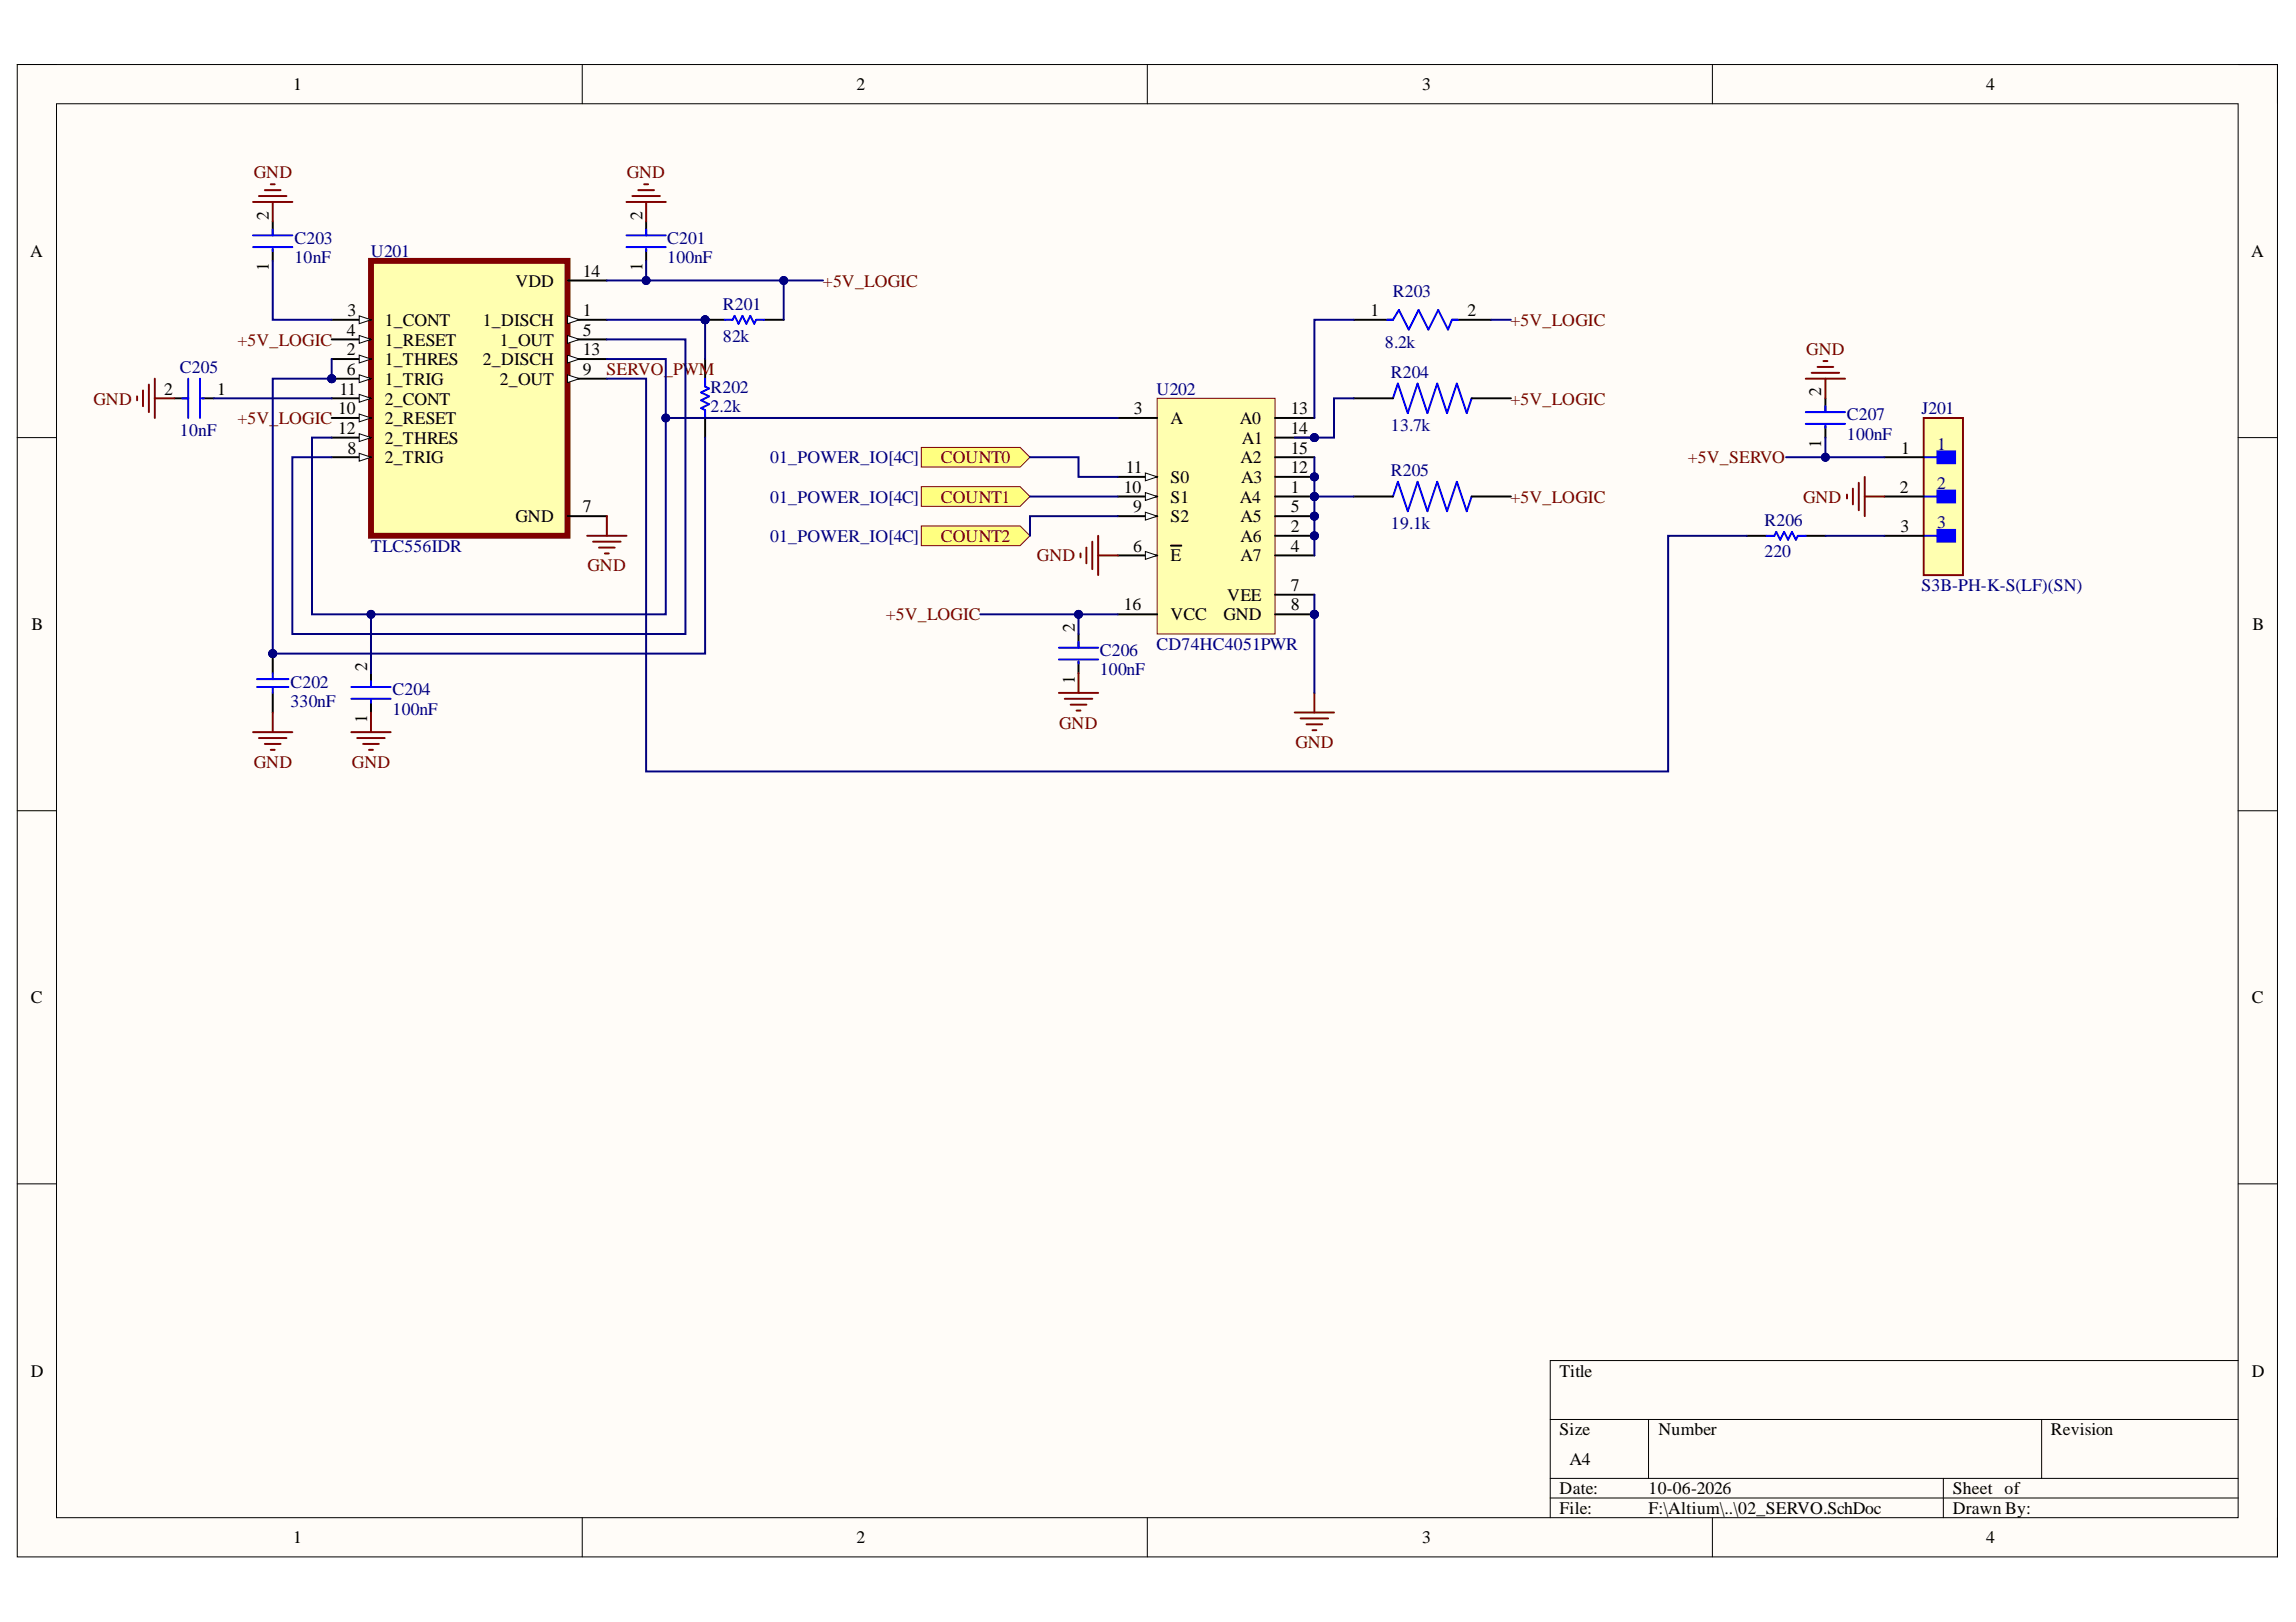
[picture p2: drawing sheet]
<svg xmlns="http://www.w3.org/2000/svg" width="297mm" height="210mm" viewBox="0 0 297 210" stroke-linecap="round" stroke-linejoin="round" font-family="sans-serif">
<defs><g id="words">
<g font-size="2.3">
<text x="37.9" y="11.7">1</text>
<text x="110.8" y="11.7">2</text>
<text x="184" y="11.7">3</text>
<text x="257" y="11.7">4</text>
<text x="34.8" y="28.4" transform="rotate(-90 34.8 28.4)">2</text>
<text x="83.1" y="28.4" transform="rotate(-90 83.1 28.4)">2</text>
<text x="3.9" y="33.3">A</text>
<text x="34.8" y="35.1" transform="rotate(-90 34.8 35.1)">1</text>
<text x="75.4" y="35.9">14</text>
<text x="83.1" y="35.1" transform="rotate(-90 83.1 35.1)">1</text>
<text x="291.2" y="33.3">A</text>
<text x="44.9" y="40.9">3</text>
<text x="66.7" y="37.1">VDD</text>
<text x="75.4" y="40.9">1</text>
<text x="177.3" y="40.9">1</text>
<text x="189.8" y="40.9">2</text>
<text x="44.9" y="43.5">4</text>
<text x="44.9" y="46">2</text>
<text x="49.8" y="42.2">1_CONT</text>
<text x="49.8" y="44.7">1_RESET</text>
<text x="49.8" y="47.3">1_THRES</text>
<text x="62.5" y="42.2">1_DISCH</text>
<text x="62.5" y="47.3">2_DISCH</text>
<text x="64.7" y="44.7">1_OUT</text>
<text x="75.4" y="43.5">5</text>
<text x="75.4" y="46">13</text>
<text x="21.2" y="51.1">2</text>
<text x="28.1" y="51.1">1</text>
<text x="43.8" y="53.6">10</text>
<text x="43.9" y="51.1">11</text>
<text x="44.9" y="48.5">6</text>
<text x="49.8" y="49.8">1_TRIG</text>
<text x="49.8" y="52.3">2_CONT</text>
<text x="64.7" y="49.8">2_OUT</text>
<text x="75.4" y="48.5">9</text>
<text x="146.7" y="53.6">3</text>
<text x="167" y="53.6">13</text>
<text x="235.6" y="51.2" transform="rotate(-90 235.6 51.2)">2</text>
<text x="43.8" y="56.2">12</text>
<text x="44.9" y="58.7">8</text>
<text x="49.8" y="54.9">2_RESET</text>
<text x="49.8" y="57.4">2_THRES</text>
<text x="49.8" y="60">2_TRIG</text>
<text x="151.4" y="54.9">A</text>
<text x="160.4" y="54.9">A0</text>
<text x="160.5" y="60">A2</text>
<text x="160.6" y="57.4">A1</text>
<text x="167" y="56.2">14</text>
<text x="167" y="58.7">15</text>
<text x="235.6" y="58" transform="rotate(-90 235.6 58)">1</text>
<text x="246" y="58.7">1</text>
<text x="145.4" y="63.8">10</text>
<text x="145.7" y="61.2">11</text>
<text x="151.4" y="65">S1</text>
<text x="151.4" y="62.5">S0</text>
<text x="160.4" y="65">A4</text>
<text x="160.6" y="62.5">A3</text>
<text x="167" y="63.8">1</text>
<text x="167" y="61.2">12</text>
<text x="245.8" y="63.8">2</text>
<text x="66.7" y="67.6">GND</text>
<text x="75.4" y="66.3">7</text>
<text x="146.6" y="71.4">6</text>
<text x="146.6" y="66.3">9</text>
<text x="151.4" y="67.6">S2</text>
<text x="160.5" y="70.1">A6</text>
<text x="160.5" y="67.6">A5</text>
<text x="167" y="68.8">2</text>
<text x="167" y="71.4">4</text>
<text x="167" y="66.3">5</text>
<text x="245.9" y="68.8">3</text>
<text x="151.4" y="72.7">E</text>
<text x="158.8" y="77.7">VEE</text>
<text x="160.5" y="72.7">A7</text>
<text x="167" y="76.5">7</text>
<text x="4.1" y="81.5">B</text>
<text x="139.1" y="81.8" transform="rotate(-90 139.1 81.8)">2</text>
<text x="145.4" y="79">16</text>
<text x="151.4" y="80.3">VCC</text>
<text x="158.3" y="80.3">GND</text>
<text x="167" y="79">8</text>
<text x="291.4" y="81.5">B</text>
<text x="47.5" y="86.9" transform="rotate(-90 47.5 86.9)">2</text>
<text x="139.1" y="88.5" transform="rotate(-90 139.1 88.5)">1</text>
<text x="47.5" y="93.5" transform="rotate(-90 47.5 93.5)">1</text>
<text x="4" y="129.8">C</text>
<text x="291.3" y="129.8">C</text>
<text x="4" y="178.1">D</text>
<text x="201.8" y="178.1">Title</text>
<text x="291.3" y="178.1">D</text>
<text x="201.8" y="185.7">Size</text>
<text x="214.6" y="185.7">Number</text>
<text x="265.3" y="185.7">Revision</text>
<text x="203" y="189.6">A4</text>
<text x="201.8" y="193.4">Date:</text>
<text x="201.8" y="195.9">File:</text>
<text x="213.3" y="193.4">10-06-2026</text>
<text x="213.3" y="195.9">F:\Altium\..\02_SERVO.SchDoc</text>
<text x="252.6" y="193.4">Sheet of</text>
<text x="252.6" y="195.9">Drawn By:</text>
<text x="37.9" y="199.7">1</text>
<text x="110.8" y="199.7">2</text>
<text x="184" y="199.7">3</text>
<text x="257" y="199.7">4</text>
</g>
<g font-size="2.3" fill="#800000">
<text x="32.8" y="23.1">GND</text>
<text x="81.1" y="23.1">GND</text>
<text x="106.5" y="37.1">+5V_LOGIC</text>
<text x="30.7" y="44.7">+5V_LOGIC</text>
<text x="195.4" y="42.2">+5V_LOGIC</text>
<text x="233.7" y="46">GND</text>
<text x="12.1" y="52.3">GND</text>
<text x="78.5" y="48.5">SERVO_PWM</text>
<text x="195.4" y="52.3">+5V_LOGIC</text>
<text x="30.7" y="54.9">+5V_LOGIC</text>
<text x="121.7" y="60">COUNT0</text>
<text x="218.4" y="60">+5V_SERVO</text>
<text x="121.7" y="65">COUNT1</text>
<text x="195.4" y="65">+5V_LOGIC</text>
<text x="233.3" y="65">GND</text>
<text x="121.7" y="70.1">COUNT2</text>
<text x="76" y="73.9">GND</text>
<text x="134.1" y="72.7">GND</text>
<text x="114.6" y="80.3">+5V_LOGIC</text>
<text x="137" y="94.3">GND</text>
<text x="32.8" y="99.4">GND</text>
<text x="45.5" y="99.4">GND</text>
<text x="167.6" y="96.8">GND</text>
</g>
<g font-size="2.3" fill="#000080">
<text x="38.1" y="31.5">C203</text>
<text x="38.1" y="34.1">10nF</text>
<text x="48" y="33.3">U201</text>
<text x="86.3" y="31.5">C201</text>
<text x="86.3" y="34.1">100nF</text>
<text x="93.5" y="40.2">R201</text>
<text x="180.2" y="38.4">R203</text>
<text x="93.5" y="44.2">82k</text>
<text x="179.2" y="45">8.2k</text>
<text x="23.3" y="48.3">C205</text>
<text x="91.9" y="50.8">R202</text>
<text x="91.9" y="53.4">2.2k</text>
<text x="149.6" y="51.1">U202</text>
<text x="179.9" y="48.9">R204</text>
<text x="248.6" y="53.6">J201</text>
<text x="23.3" y="56.4">10nF</text>
<text x="99.6" y="60">01_POWER_IO[4C]</text>
<text x="179.9" y="55.7">13.7k</text>
<text x="238.9" y="54.4">C207</text>
<text x="238.9" y="56.9">100nF</text>
<text x="250.6" y="58.2">1</text>
<text x="99.6" y="65">01_POWER_IO[4C]</text>
<text x="179.9" y="61.7">R205</text>
<text x="250.6" y="63.3">2</text>
<text x="48" y="71.4">TLC556IDR</text>
<text x="99.6" y="70.1">01_POWER_IO[4C]</text>
<text x="179.9" y="68.5">19.1k</text>
<text x="228.3" y="68.1">R206</text>
<text x="250.6" y="68.3">3</text>
<text x="228.3" y="72.1">220</text>
<text x="248.6" y="76.5">S3B-PH-K-S(LF)(SN)</text>
<text x="37.6" y="89">C202</text>
<text x="50.8" y="90">C204</text>
<text x="142.3" y="84.8">C206</text>
<text x="142.3" y="87.4">100nF</text>
<text x="149.6" y="84.1">CD74HC4051PWR</text>
<text x="37.6" y="91.5">330nF</text>
<text x="50.8" y="92.5">100nF</text>
</g>
</g></defs>
<path d="M2.2 8.4h292.4v193.1h-292.4z" fill-rule="evenodd" fill="#fffcf8"/>
<path d="M2.2 8.4h292.4v193.1h-292.4z" fill="none" stroke="#000" stroke-width=".13"/>
<path d="M7.3 13.4h282.3v183h-282.3z" fill-rule="evenodd" fill="#fffcf8"/>
<g fill="none" stroke="#000" stroke-width=".13">
<path d="M2.2 8.3h5.1M7.3 13.4h282.3v183h-282.3zM75.3 8.3v5.1M148.4 8.3v5.1M221.5 8.4v5M289.6 8.4h5v5M2.2 56.6h5.1M289.6 56.6h5M2.2 104.9h5.1M289.6 104.9h5M2.2 153.2h5.1M289.6 153.2h5"/>
<path d="M289.6 176.1h-89v20.3M75.3 196.4v5.1M148.4 196.4v5.1M200.6 183.7h89M200.6 191.3h89M200.6 193.9h89M213.3 183.7v7.6M221.5 196.4v5.1M251.4 191.3v5.1M264.1 183.7v7.6M294.6 196.4v5.1"/>
</g>
<path d="M119.2 57.9h12.8l1.3 1.3-1.3 1.2h-12.8z" fill-rule="evenodd" fill="#ffff80"/>
<path d="M119.2 57.9h12.8l1.3 1.3-1.3 1.2h-12.8z" fill="none" stroke="#800000" stroke-width=".13"/>
<path d="M119.2 63h12.8l1.3 1.3-1.3 1.2h-12.8z" fill-rule="evenodd" fill="#ffff80"/>
<path d="M119.2 63h12.8l1.3 1.3-1.3 1.2h-12.8z" fill="none" stroke="#800000" stroke-width=".13"/>
<path d="M119.2 68.1h12.8l1.3 1.2-1.3 1.3h-12.8z" fill-rule="evenodd" fill="#ffff80"/>
<path d="M119.2 68.1h12.8l1.3 1.2-1.3 1.3h-12.8z" fill="none" stroke="#800000" stroke-width=".13"/>
<circle cx="42.9" cy="49" r=".51" fill="#000080"/>
<circle cx="42.9" cy="49" r=".51" fill="none" stroke="#000080" stroke-width=".13"/>
<path d="M48 33.8h25.4v35.5h-25.4z" fill-rule="evenodd" fill="#ffffb0"/>
<path d="M48 33.8h25.4v35.5h-25.4z" fill="none" stroke="#800000" stroke-width=".76"/>
<path d="M42.9 41.4h5.1" fill="none" stroke="#000" stroke-width=".25"/>
<path d="M46.5 40.9l1.5 .5-1.5 .5z" fill="#f8fcff"/>
<path d="M46.5 40.9l1.5 .5-1.5 .5z" fill="none" stroke="#000" stroke-width=".13"/>
<path d="M42.9 43.9h5.1" fill="none" stroke="#000" stroke-width=".25"/>
<path d="M46.5 43.4l1.5 .5-1.5 .5z" fill="#f8fcff"/>
<path d="M46.5 43.4l1.5 .5-1.5 .5z" fill="none" stroke="#000" stroke-width=".13"/>
<path d="M42.9 46.5h5.1" fill="none" stroke="#000" stroke-width=".25"/>
<path d="M46.5 46l1.5 .5-1.5 .5z" fill="#f8fcff"/>
<path d="M46.5 46l1.5 .5-1.5 .5z" fill="none" stroke="#000" stroke-width=".13"/>
<path d="M42.9 49h5.1" fill="none" stroke="#000" stroke-width=".25"/>
<path d="M46.5 48.5l1.5 .5-1.5 .5z" fill="#f8fcff"/>
<path d="M46.5 48.5l1.5 .5-1.5 .5z" fill="none" stroke="#000" stroke-width=".13"/>
<circle cx="42.9" cy="49" r=".51" fill="#000080"/>
<circle cx="42.9" cy="49" r=".51" fill="none" stroke="#000080" stroke-width=".13"/>
<path d="M42.9 51.5h5.1" fill="none" stroke="#000" stroke-width=".25"/>
<path d="M46.5 51l1.5 .5-1.5 .6z" fill="#f8fcff"/>
<path d="M46.5 51l1.5 .5-1.5 .6z" fill="none" stroke="#000" stroke-width=".13"/>
<path d="M42.9 54.1h5.1" fill="none" stroke="#000" stroke-width=".25"/>
<path d="M46.5 53.6l1.5 .5-1.5 .5z" fill="#f8fcff"/>
<path d="M46.5 53.6l1.5 .5-1.5 .5z" fill="none" stroke="#000" stroke-width=".13"/>
<path d="M42.9 56.6h5.1" fill="none" stroke="#000" stroke-width=".25"/>
<path d="M46.5 56.1l1.5 .5-1.5 .5z" fill="#f8fcff"/>
<path d="M46.5 56.1l1.5 .5-1.5 .5z" fill="none" stroke="#000" stroke-width=".13"/>
<path d="M42.9 59.2h5.1" fill="none" stroke="#000" stroke-width=".25"/>
<path d="M46.5 58.7l1.5 .5-1.5 .5z" fill="#f8fcff"/>
<path d="M46.5 58.7l1.5 .5-1.5 .5z" fill="none" stroke="#000" stroke-width=".13"/>
<path d="M73.4 36.3h5.1M73.4 41.4h5.1" fill="none" stroke="#000" stroke-width=".25"/>
<path d="M73.4 40.9l1.5 .5-1.5 .5z" fill="#f8fcff"/>
<path d="M73.4 40.9l1.5 .5-1.5 .5z" fill="none" stroke="#000" stroke-width=".13"/>
<path d="M73.4 43.9h5.1" fill="none" stroke="#000" stroke-width=".25"/>
<path d="M73.4 43.4l1.5 .5-1.5 .5z" fill="#f8fcff"/>
<path d="M73.4 43.4l1.5 .5-1.5 .5z" fill="none" stroke="#000" stroke-width=".13"/>
<path d="M73.4 46.5h5.1" fill="none" stroke="#000" stroke-width=".25"/>
<path d="M73.4 46l1.5 .5-1.5 .5z" fill="#f8fcff"/>
<path d="M73.4 46l1.5 .5-1.5 .5z" fill="none" stroke="#000" stroke-width=".13"/>
<path d="M73.4 49h5.1" fill="none" stroke="#000" stroke-width=".25"/>
<path d="M73.4 48.5l1.5 .5-1.5 .5z" fill="#f8fcff"/>
<path d="M73.4 48.5l1.5 .5-1.5 .5z" fill="none" stroke="#000" stroke-width=".13"/>
<path d="M83.6 28.7v1.8M83.6 32.2v1.6M73.4 66.8h5.1" fill="none" stroke="#000" stroke-width=".25"/>
<path d="M81.1 26.1h5M81.8 25.4h3.6M82.6 24.6h2M83.3 23.8h.5M83.6 26.1v2.6M76 69.3h5.1M76.7 70.1h3.6M77.5 70.9h2M78.3 71.6h.5M78.5 66.8v2.5" fill="none" stroke="#800000" stroke-width=".25"/>
<path d="M81.1 30.5h5M81.1 32h5M83.6 29.7v.8M83.6 32.2v.3" fill="none" stroke="#00f" stroke-width=".25"/>
<circle cx="91.2" cy="41.4" r=".51" fill="#000080"/>
<circle cx="91.2" cy="41.4" r=".51" fill="none" stroke="#000080" stroke-width=".13"/>
<path d="M91.2 41.4h2.6M98.9 41.4h2.5" fill="none" stroke="#000" stroke-width=".25"/>
<circle cx="91.2" cy="41.4" r=".51" fill="#000080"/>
<circle cx="91.2" cy="41.4" r=".51" fill="none" stroke="#000080" stroke-width=".13"/>
<path d="M93.8 41.4h1l.2-.5 .5 1 .6-1 .5 1 .5-1 .5 1 .2-.5h1.1" fill="none" stroke="#00f" stroke-width=".25"/>
<circle cx="35.3" cy="84.6" r=".51" fill="#000080"/>
<circle cx="35.3" cy="84.6" r=".51" fill="none" stroke="#000080" stroke-width=".13"/>
<path d="M35.3 84.6v2.5M35.3 89.7v2.5" fill="none" stroke="#000" stroke-width=".25"/>
<circle cx="35.3" cy="84.6" r=".51" fill="#000080"/>
<circle cx="35.3" cy="84.6" r=".51" fill="none" stroke="#000080" stroke-width=".13"/>
<g fill="none" stroke="#00f" stroke-width=".25">
<path d="M32.7 30.5h5.1M32.7 32h5.1M35.3 29.7v.8M35.3 32.2v.3M23.6 51.5h.7M24.3 49v5.1M25.9 49v5.1M26.1 51.5h.3M91.2 49v1l.5 .3-1 .5 1 .5-1 .5 1 .5-1 .5 .5 .3v1M33.2 87.9h4.1M33.2 88.9h4.1M35.3 87.1v.8"/>
<path d="M35.3 88.9v.8M45.5 88.9h5M45.5 90.4h5M48 88.1v.8M48 90.7v.2"/>
</g>
<path d="M35.3 28.7v1.8M35.3 32.2v1.6M22.6 51.5h1.7M26.1 51.5h1.6M91.2 46.5v2.5M91.2 54.1v2.5M48 87.1v1.8M48 90.7v1.5" fill="none" stroke="#000" stroke-width=".25"/>
<g fill="none" stroke="#800000" stroke-width=".25">
<path d="M32.7 26.1h5.1M33.5 25.4h3.6M34.3 24.6h2M35 23.8h.5M35.3 26.1v2.6M17.7 51.3v.5M18.5 50.5v2.1M19.3 49.8v3.5M20 49v5.1M20 51.5h2.6M32.7 94.7h5.1M33.5 95.5h3.6"/>
<path d="M34.3 96.3h2M35 97h.5M35.3 92.2v2.5M45.5 94.7h5M46.2 95.5h3.6M47 96.3h2M47.7 97h.5M48 92.2v2.5"/>
</g>
<circle cx="170" cy="64.3" r=".51" fill="#000080"/>
<circle cx="170" cy="64.3" r=".51" fill="none" stroke="#000080" stroke-width=".13"/>
<circle cx="170" cy="61.7" r=".51" fill="#000080"/>
<circle cx="170" cy="61.7" r=".51" fill="none" stroke="#000080" stroke-width=".13"/>
<circle cx="170" cy="56.6" r=".51" fill="#000080"/>
<circle cx="170" cy="56.6" r=".51" fill="none" stroke="#000080" stroke-width=".13"/>
<circle cx="170" cy="69.3" r=".51" fill="#000080"/>
<circle cx="170" cy="69.3" r=".51" fill="none" stroke="#000080" stroke-width=".13"/>
<circle cx="170" cy="66.8" r=".51" fill="#000080"/>
<circle cx="170" cy="66.8" r=".51" fill="none" stroke="#000080" stroke-width=".13"/>
<circle cx="170" cy="79.5" r=".51" fill="#000080"/>
<circle cx="170" cy="79.5" r=".51" fill="none" stroke="#000080" stroke-width=".13"/>
<path d="M149.7 51.5h15.3v30.5h-15.3z" fill-rule="evenodd" fill="#ffffb0"/>
<path d="M149.7 51.5h15.3v30.5h-15.3z" fill="none" stroke="#800000" stroke-width=".13"/>
<path d="M165 64.3h5" fill="none" stroke="#000" stroke-width=".25"/>
<circle cx="170" cy="64.3" r=".51" fill="#000080"/>
<circle cx="170" cy="64.3" r=".51" fill="none" stroke="#000080" stroke-width=".13"/>
<path d="M144.6 64.3h5.1" fill="none" stroke="#000" stroke-width=".25"/>
<path d="M148.2 63.7l1.5 .6-1.5 .5z" fill="#f8fcff"/>
<path d="M148.2 63.7l1.5 .6-1.5 .5z" fill="none" stroke="#000" stroke-width=".13"/>
<path d="M144.6 61.7h5.1" fill="none" stroke="#000" stroke-width=".25"/>
<path d="M148.2 61.2l1.5 .5-1.5 .5z" fill="#f8fcff"/>
<path d="M148.2 61.2l1.5 .5-1.5 .5z" fill="none" stroke="#000" stroke-width=".13"/>
<path d="M165 61.7h5" fill="none" stroke="#000" stroke-width=".25"/>
<circle cx="170" cy="61.7" r=".51" fill="#000080"/>
<circle cx="170" cy="61.7" r=".51" fill="none" stroke="#000080" stroke-width=".13"/>
<path d="M165 54.1h5M165 56.6h5" fill="none" stroke="#000" stroke-width=".25"/>
<circle cx="170" cy="56.6" r=".51" fill="#000080"/>
<circle cx="170" cy="56.6" r=".51" fill="none" stroke="#000080" stroke-width=".13"/>
<path d="M165 59.2h5M144.6 79.5h5.1M165 69.3h5" fill="none" stroke="#000" stroke-width=".25"/>
<circle cx="170" cy="69.3" r=".51" fill="#000080"/>
<circle cx="170" cy="69.3" r=".51" fill="none" stroke="#000080" stroke-width=".13"/>
<path d="M144.6 54.1h5.1M165 71.9h5M165 66.8h5" fill="none" stroke="#000" stroke-width=".25"/>
<circle cx="170" cy="66.8" r=".51" fill="#000080"/>
<circle cx="170" cy="66.8" r=".51" fill="none" stroke="#000080" stroke-width=".13"/>
<path d="M144.6 71.9h5.1" fill="none" stroke="#000" stroke-width=".25"/>
<path d="M148.2 71.4l1.5 .5-1.5 .5z" fill="#f8fcff"/>
<path d="M148.2 71.4l1.5 .5-1.5 .5z" fill="none" stroke="#000" stroke-width=".13"/>
<path d="M151.5 70.6h1.3M165 77h5M165 79.5h5" fill="none" stroke="#000" stroke-width=".25"/>
<circle cx="170" cy="79.5" r=".51" fill="#000080"/>
<circle cx="170" cy="79.5" r=".51" fill="none" stroke="#000080" stroke-width=".13"/>
<path d="M144.6 66.8h5.1" fill="none" stroke="#000" stroke-width=".25"/>
<path d="M148.2 66.3l1.5 .5-1.5 .5z" fill="#f8fcff"/>
<path d="M148.2 66.3l1.5 .5-1.5 .5z" fill="none" stroke="#000" stroke-width=".13"/>
<g fill="none" stroke="#800000" stroke-width=".25">
<path d="M139.8 71.6v.5M140.6 70.9v2M141.3 70.1v3.6M142.1 69.3v5.1M142.1 71.9h2.5M137 89.7h5.1M137.8 90.4h3.5M138.5 91.2h2.1M139.3 92h.5M139.5 87.1v2.6M167.5 92.2h5.1M168.3 93h3.5"/>
<path d="M169 93.7h2.1M169.8 94.5h.5M170 89.7v2.5"/>
</g>
<path d="M175.1 41.4h5.1M175.1 51.5h5.1M187.8 41.4h5.1M190.4 51.5h5.1M175.1 64.3h5.1M190.4 64.3h5.1M139.5 82v1.8M139.5 85.6v1.5" fill="none" stroke="#000" stroke-width=".25"/>
<path d="M179.5 41.4h.7l.8-1.3 1.3 2.6 1.2-2.6 1.3 2.6 1.3-2.6 1.2 2.6 .5-1.3h.8M180.2 51.5l.6-1.9 1.3 3.9 1.3-3.9 1.3 3.9 1.2-3.9 1.3 3.9 1.3-3.9 1.3 3.9 .6-2M180.2 64.3l.6-1.9 1.3 3.8 1.3-3.8 1.3 3.8 1.2-3.8 1.3 3.8 1.3-3.8 1.3 3.8 .6-1.9M137 83.8h5.1M137 85.3h5.1M139.5 83.1v.7M139.5 85.6v.3" fill="none" stroke="#00f" stroke-width=".25"/>
<path d="M248.9 54.1h5.1v20.3h-5.1z" fill-rule="evenodd" fill="#ffffb0"/>
<path d="M248.9 54.1h5.1v20.3h-5.1z" fill="none" stroke="#800000" stroke-width=".25"/>
<path d="M250.7 58.4h2.2v1.5h-2.2z" fill-rule="evenodd" fill="#00f"/>
<path d="M248.9 59.2h1.8M250.7 58.4h2.2v1.5h-2.2z" fill="none" stroke="#00f" stroke-width=".25"/>
<path d="M250.7 63.5h2.2v1.5h-2.2z" fill-rule="evenodd" fill="#00f"/>
<path d="M248.9 64.3h1.8M250.7 63.5h2.2v1.5h-2.2z" fill="none" stroke="#00f" stroke-width=".25"/>
<path d="M250.7 68.6h2.2v1.5h-2.2z" fill-rule="evenodd" fill="#00f"/>
<path d="M233.6 53.3h5.1M233.6 54.9h5.1M236.2 52.6v.7M236.2 55.1v.3M228.5 69.3h1l.3-.5 .5 1 .5-1 .5 1 .5-1 .5 1 .3-.5h1M248.9 69.3h1.8M250.7 68.6h2.2v1.5h-2.2z" fill="none" stroke="#00f" stroke-width=".25"/>
<path d="M236.2 51.5v1.8M236.2 55.1v1.5M243.8 59.2h5.1M226 69.3h2.5M233.6 69.3h2.6M243.8 64.3h5.1M243.8 69.3h5.1" fill="none" stroke="#000" stroke-width=".25"/>
<path d="M233.6 49h5.1M234.4 48.2h3.5M235.1 47.5h2.1M235.9 46.7h.5M236.2 49v2.5M239 64v.5M239.7 63.2v2.1M240.5 62.5v3.5M241.2 61.7v5.1M241.2 64.3h2.6" fill="none" stroke="#800000" stroke-width=".25"/>
<path d="M78.5 41.4h12.7" fill="none" stroke="#000080" stroke-width=".25"/>
<circle cx="91.2" cy="41.4" r=".51" fill="#000080"/>
<circle cx="91.2" cy="41.4" r=".51" fill="none" stroke="#000080" stroke-width=".13"/>
<path d="M42.9 46.5v2.5" fill="none" stroke="#000080" stroke-width=".25"/>
<circle cx="42.9" cy="49" r=".51" fill="#000080"/>
<circle cx="42.9" cy="49" r=".51" fill="none" stroke="#000080" stroke-width=".13"/>
<path d="M42.9 49h-7.6v35.6h55.9v-28" fill="none" stroke="#000080" stroke-width=".25"/>
<circle cx="42.9" cy="49" r=".51" fill="#000080"/>
<circle cx="42.9" cy="49" r=".51" fill="none" stroke="#000080" stroke-width=".13"/>
<circle cx="35.3" cy="84.6" r=".51" fill="#000080"/>
<circle cx="35.3" cy="84.6" r=".51" fill="none" stroke="#000080" stroke-width=".13"/>
<path d="M35.3 33.8v7.6h7.6M78.5 36.3h28M78.5 43.9h10.2v38.1h-50.9v-22.8h5.1" fill="none" stroke="#000080" stroke-width=".25"/>
<circle cx="101.4" cy="36.3" r=".51" fill="#000080"/>
<circle cx="101.4" cy="36.3" r=".51" fill="none" stroke="#000080" stroke-width=".13"/>
<circle cx="83.6" cy="36.3" r=".51" fill="#000080"/>
<circle cx="83.6" cy="36.3" r=".51" fill="none" stroke="#000080" stroke-width=".13"/>
<path d="M83.6 33.8v2.5" fill="none" stroke="#000080" stroke-width=".25"/>
<circle cx="83.6" cy="36.3" r=".51" fill="#000080"/>
<circle cx="83.6" cy="36.3" r=".51" fill="none" stroke="#000080" stroke-width=".13"/>
<path d="M101.4 36.3v5.1" fill="none" stroke="#000080" stroke-width=".25"/>
<circle cx="101.4" cy="36.3" r=".51" fill="#000080"/>
<circle cx="101.4" cy="36.3" r=".51" fill="none" stroke="#000080" stroke-width=".13"/>
<path d="M91.2 41.4v5.1" fill="none" stroke="#000080" stroke-width=".25"/>
<circle cx="91.2" cy="41.4" r=".51" fill="#000080"/>
<circle cx="91.2" cy="41.4" r=".51" fill="none" stroke="#000080" stroke-width=".13"/>
<path d="M78.5 46.5h7.6v33h-45.7v-22.9h2.5" fill="none" stroke="#000080" stroke-width=".25"/>
<circle cx="86.1" cy="54.1" r=".51" fill="#000080"/>
<circle cx="86.1" cy="54.1" r=".51" fill="none" stroke="#000080" stroke-width=".13"/>
<circle cx="48" cy="79.5" r=".51" fill="#000080"/>
<circle cx="48" cy="79.5" r=".51" fill="none" stroke="#000080" stroke-width=".13"/>
<path d="M48 79.5v7.6" fill="none" stroke="#000080" stroke-width=".25"/>
<circle cx="48" cy="79.5" r=".51" fill="#000080"/>
<circle cx="48" cy="79.5" r=".51" fill="none" stroke="#000080" stroke-width=".13"/>
<path d="M27.7 51.5h15.2M170 79.5v10.2" fill="none" stroke="#000080" stroke-width=".25"/>
<circle cx="170" cy="79.5" r=".51" fill="#000080"/>
<circle cx="170" cy="79.5" r=".51" fill="none" stroke="#000080" stroke-width=".13"/>
<path d="M170 77v2.5" fill="none" stroke="#000080" stroke-width=".25"/>
<circle cx="170" cy="79.5" r=".51" fill="#000080"/>
<circle cx="170" cy="79.5" r=".51" fill="none" stroke="#000080" stroke-width=".13"/>
<path d="M133.3 59.2h6.2v2.5h5.1M126.8 79.5h17.8M133.3 64.3h11.3M144.6 66.8h-11.3v2.5" fill="none" stroke="#000080" stroke-width=".25"/>
<circle cx="139.5" cy="79.5" r=".51" fill="#000080"/>
<circle cx="139.5" cy="79.5" r=".51" fill="none" stroke="#000080" stroke-width=".13"/>
<path d="M139.5 79.5v2.5" fill="none" stroke="#000080" stroke-width=".25"/>
<circle cx="139.5" cy="79.5" r=".51" fill="#000080"/>
<circle cx="139.5" cy="79.5" r=".51" fill="none" stroke="#000080" stroke-width=".13"/>
<path d="M86.1 54.1h58.5" fill="none" stroke="#000080" stroke-width=".25"/>
<circle cx="86.1" cy="54.1" r=".51" fill="#000080"/>
<circle cx="86.1" cy="54.1" r=".51" fill="none" stroke="#000080" stroke-width=".13"/>
<path d="M175.1 41.4h-5.1v12.7M175.1 51.5h-2.5v5.1h-5.1M192.9 41.4h2.6" fill="none" stroke="#000080" stroke-width=".25"/>
<circle cx="170" cy="56.6" r=".51" fill="#000080"/>
<circle cx="170" cy="56.6" r=".51" fill="none" stroke="#000080" stroke-width=".13"/>
<path d="M170 59.2v12.7" fill="none" stroke="#000080" stroke-width=".25"/>
<circle cx="170" cy="61.7" r=".51" fill="#000080"/>
<circle cx="170" cy="61.7" r=".51" fill="none" stroke="#000080" stroke-width=".13"/>
<circle cx="170" cy="64.3" r=".51" fill="#000080"/>
<circle cx="170" cy="64.3" r=".51" fill="none" stroke="#000080" stroke-width=".13"/>
<circle cx="170" cy="66.8" r=".51" fill="#000080"/>
<circle cx="170" cy="66.8" r=".51" fill="none" stroke="#000080" stroke-width=".13"/>
<circle cx="170" cy="69.3" r=".51" fill="#000080"/>
<circle cx="170" cy="69.3" r=".51" fill="none" stroke="#000080" stroke-width=".13"/>
<path d="M170 64.3h5.1" fill="none" stroke="#000080" stroke-width=".25"/>
<circle cx="170" cy="64.3" r=".51" fill="#000080"/>
<circle cx="170" cy="64.3" r=".51" fill="none" stroke="#000080" stroke-width=".13"/>
<path d="M231.1 59.2h12.7" fill="none" stroke="#000080" stroke-width=".25"/>
<circle cx="236.2" cy="59.2" r=".51" fill="#000080"/>
<circle cx="236.2" cy="59.2" r=".51" fill="none" stroke="#000080" stroke-width=".13"/>
<path d="M78.5 49h5.1v50.8h132.2v-30.5h10.2M236.2 56.6v2.6M236.2 69.3h7.6" fill="none" stroke="#000080" stroke-width=".25"/>
<circle cx="236.2" cy="59.2" r=".51" fill="#000080"/>
<circle cx="236.2" cy="59.2" r=".51" fill="none" stroke="#000080" stroke-width=".13"/>
<use href="#words"/>
</svg>
